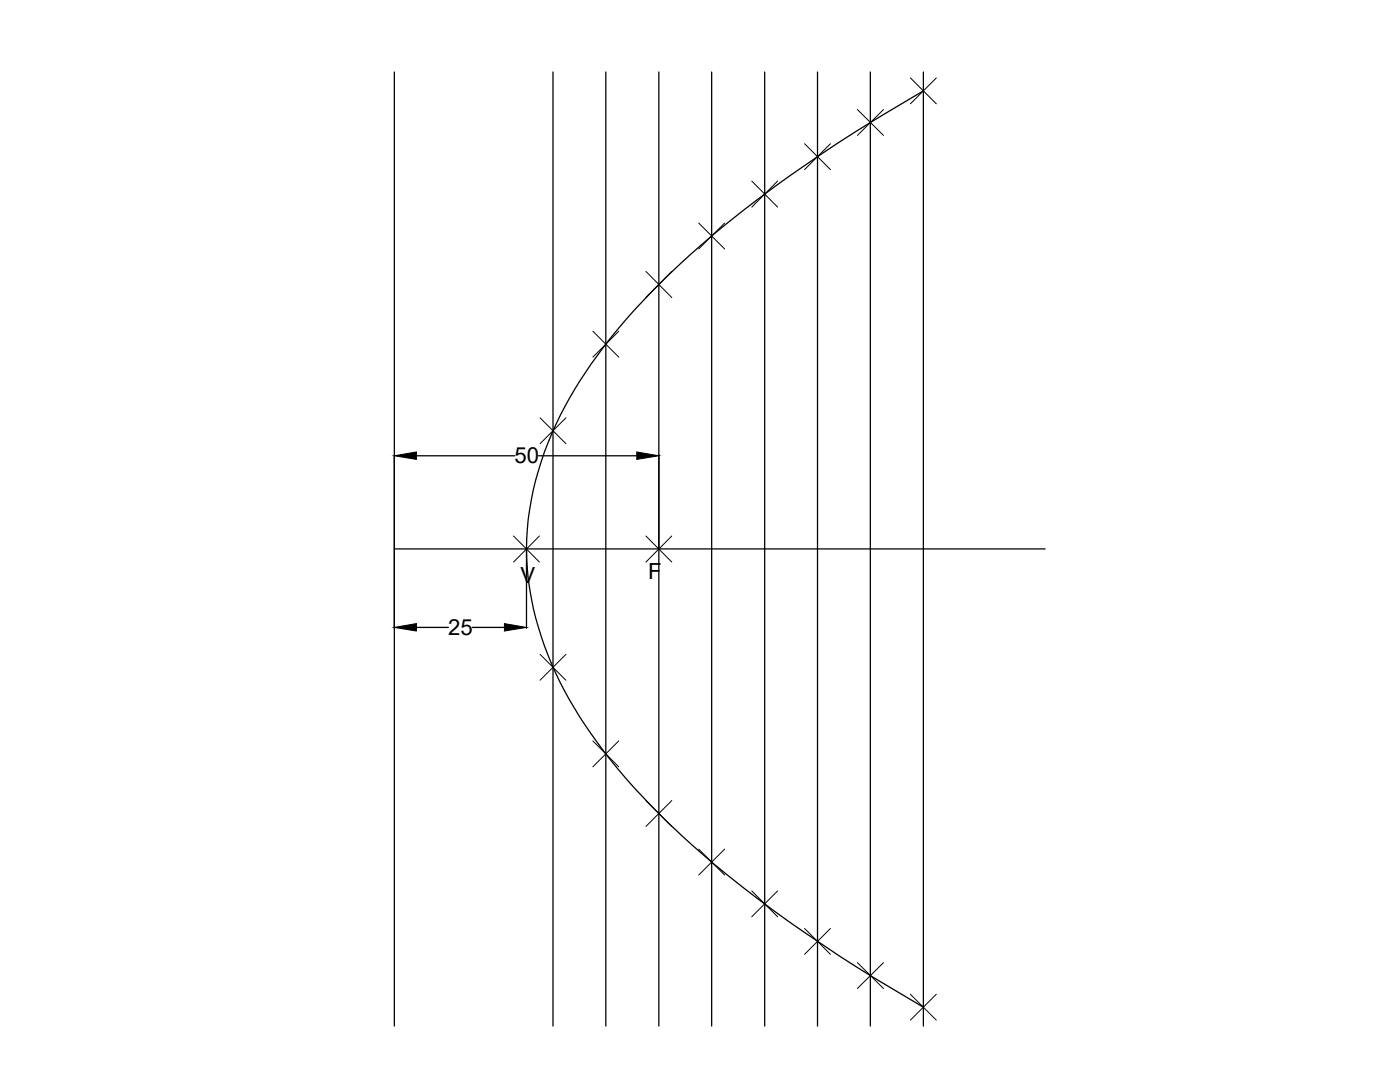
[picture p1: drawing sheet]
<svg xmlns="http://www.w3.org/2000/svg" width="279mm" height="216mm" viewBox="0 0 279 216" stroke-linecap="round" stroke-linejoin="round" font-family="sans-serif">
<defs><g id="words">
<g font-size="4.4">
<text x="102.7" y="92.5">50</text>
<text x="103.8" y="116.3">V</text>
<text x="129.3" y="115.5">F</text>
<text x="89.5" y="126.7">25</text>
</g>
</g></defs>
<!-- layer: 0 -->
<g fill="none" stroke="#000" stroke-width=".25">
<path d="M78.7 14.4v190.3M110.4 14.4v190.3M120.9 14.4v190.3M131.5 14.4v190.3M142 14.4v190.3M152.6 14.4v190.3M163.2 14.4v190.3M173.7 14.4v190.3M184.3 18.1a286.9 286.9 0 0 0-45.2 31.5 124.1 124.1 0 0 0-24.4 28.1 63.3 63.3 0 0 0-9.6 31.8 62.5 62.5 0 0 0 9.6 31.9 120.1 120.1 0 0 0 23 26.8 256.7 256.7 0 0 0 39.8 28.7l6.8 4.1M184.3 14.4v190.3M83.1 90.9h19.6M107.4 90.9h19.7"/>
<path d="M78.7 109.5h129.9M105.1 109.6v15.8M83.1 125.2h6.4M94.3 125.2h6.4"/>
</g>
<g fill="none" stroke="#000" stroke-width=".2">
<path d="M181.7 15.6l5.2 5.1M186.9 15.6l-5.2 5.1M150 36.1l5.2 5.2M155.2 36.1l-5.2 5.2M160.6 28.7l5.1 5.1M165.7 28.7l-5.1 5.1M171.1 21.9l5.2 5.1M176.3 21.9l-5.2 5.1M128.9 54.2l5.2 5.2M134.1 54.2l-5.2 5.2M139.4 44.5l5.2 5.2M144.6 44.5l-5.2 5.2"/>
<path d="M118.3 66.1l5.2 5.2M123.5 66.1l-5.2 5.2M107.8 83.4l5.1 5.1M112.9 83.4l-5.1 5.1M102.5 106.9l5.2 5.3M107.7 106.9l-5.2 5.3M128.9 106.9l5.2 5.3M134.1 106.9l-5.2 5.3M107.8 130.6l5.1 5.1M112.9 130.6l-5.1 5.1M118.3 147.8l5.2 5.2M123.5 147.8l-5.2 5.2"/>
<path d="M128.9 159.7l5.2 5.2M134.1 159.7l-5.2 5.2M139.4 169.4l5.2 5.2M144.6 169.4l-5.2 5.2M150 177.8l5.2 5.1M155.2 177.8l-5.2 5.1M160.6 185.3l5.1 5.1M165.7 185.3l-5.1 5.1M171.1 192.1l5.2 5.1M176.3 192.1l-5.2 5.1M181.7 198.4l5.2 5.2M186.9 198.4l-5.2 5.2"/>
</g>
<path d="M78.7 90.9l4.4-.7v1.5zM127.1 90.2l4.4 .7-4.4 .8zM78.7 125.2l4.4-.8v1.5zM100.7 124.4l4.4 .8-4.4 .7z" fill="#000" stroke="#000" stroke-width=".2"/>
<use href="#words"/>
</svg>
